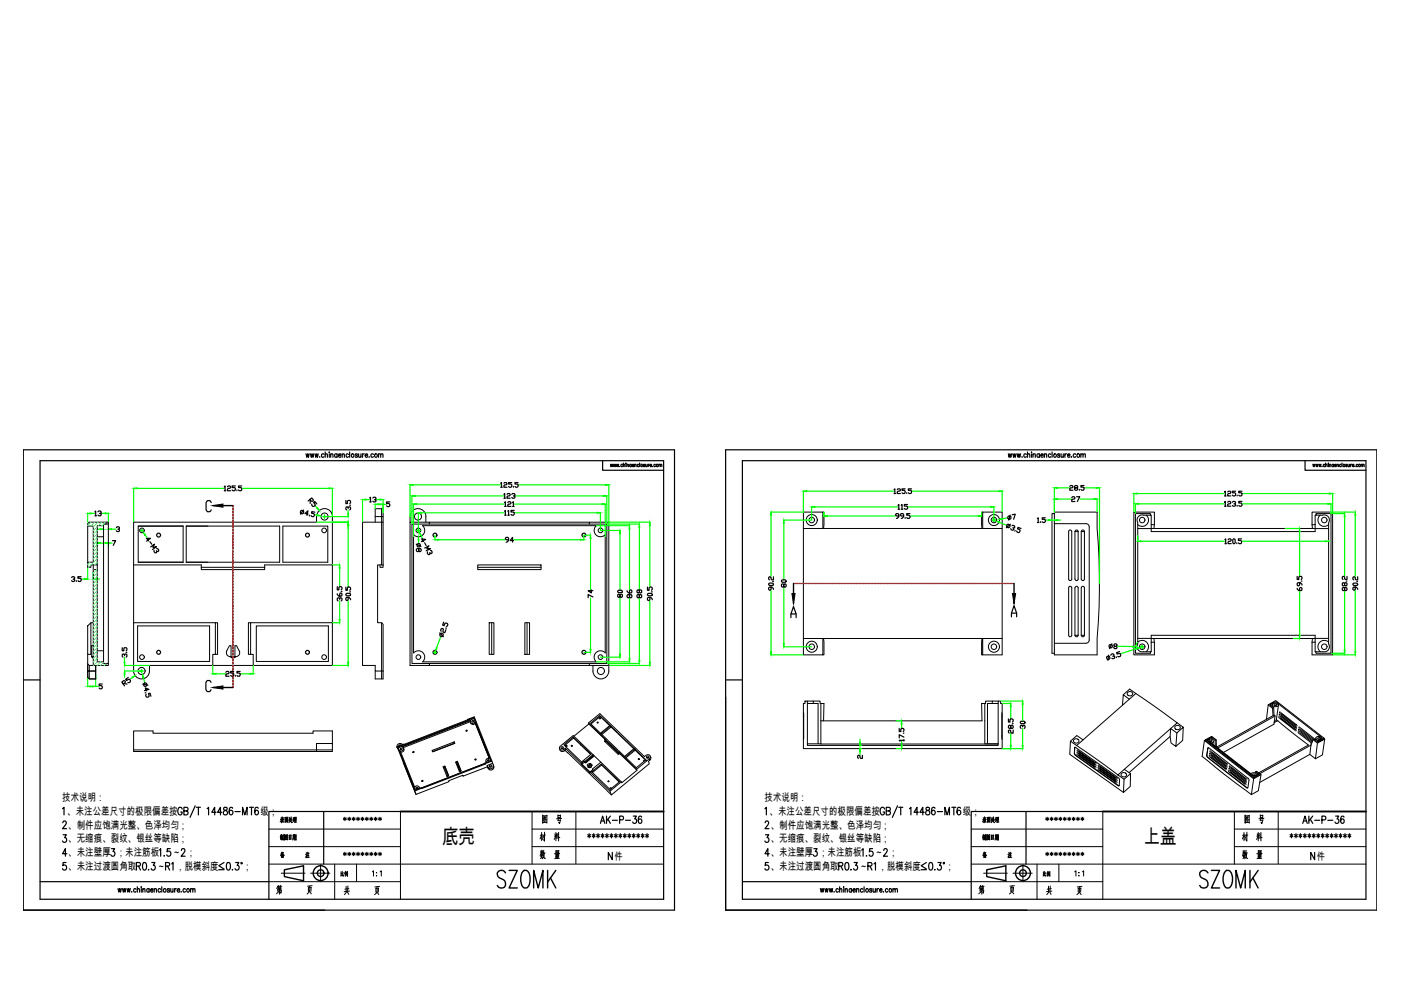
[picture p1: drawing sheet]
<svg xmlns="http://www.w3.org/2000/svg" width="297mm" height="210mm" viewBox="0 0 297 210" stroke-linecap="round" stroke-linejoin="round" font-family="sans-serif">
<defs><g id="words">
<g font-size="7.1">
<text x="104.1" y="189.4">SZOMK</text>
<text x="253.3" y="189.4">SZOMK</text>
</g>
<g font-size="4.3">
<text x="93.8" y="178.9">底壳</text>
<text x="242.5" y="178.9">上盖</text>
</g>
<text font-size="4" fill="#0f0" x="77.3" y="107.6">13</text>
<g font-size="4">
<text x="105.5" y="106.9">123</text>
<text x="226.1" y="107.6">27</text>
<text x="105.8" y="116.1">94</text>
<text x="167.6" y="125.6" transform="rotate(-90 167.6 125.6)">80</text>
<text x="126.6" y="128.1" transform="rotate(-90 126.6 128.1)">74</text>
<text x="133" y="128.1" transform="rotate(-90 133 128.1)">80</text>
<text x="134.8" y="128.1" transform="rotate(-90 134.8 128.1)">86</text>
<text x="218.4" y="155.6" transform="rotate(-90 218.4 155.6)">30</text>
<text x="70.9" y="187">比例</text>
<text x="219.8" y="187">比例</text>
</g>
<text font-size="3.5" fill="#0ff" x="19" y="110.4">13</text>
<text font-size="3.5" x="180.6" y="161.9">2</text>
<g font-size="2.3">
<text x="13.2" y="169.8">技术说明：</text>
<text x="14.3" y="172.8">、未注公差尺寸的极限偏差按</text>
<text x="55.2" y="172.8">级；</text>
<text x="162.1" y="169.8">技术说明：</text>
<text x="163.2" y="172.8">、未注公差尺寸的极限偏差按</text>
<text x="204.1" y="172.8">级；</text>
<text x="14.5" y="175.7">、制件应饱满光整、色泽均匀；</text>
<text x="14.5" y="178.6">、无缩痕、裂纹、银丝等缺陷；</text>
<text x="163.4" y="175.7">、制件应饱满光整、色泽均匀；</text>
<text x="163.4" y="178.6">、无缩痕、裂纹、银丝等缺陷；</text>
<text x="14.5" y="181.5">、未注壁厚 ；未注筋板</text>
<text x="14.5" y="184.5">、未注过渡圆角取</text>
<text x="33.3" y="184.5">～</text>
<text x="36.6" y="181.5">～ ；</text>
<text x="37.4" y="184.5">，脱模斜度</text>
<text x="51.6" y="184.5">；</text>
<text x="163.4" y="181.5">、未注壁厚 ；未注筋板</text>
<text x="163.4" y="184.5">、未注过渡圆角取</text>
<text x="182.2" y="184.5">～</text>
<text x="185.5" y="181.5">～ ；</text>
<text x="186.3" y="184.5">，脱模斜度</text>
<text x="200.5" y="184.5">；</text>
</g>
<g font-size="2.2">
<text x="130.3" y="182.3">件</text>
<text x="279.2" y="182.3">件</text>
</g>
</g></defs>
<!-- layer: 0 -->
<g fill="none" stroke="#000" stroke-width=".25">
<path d="M4.9 95.4h138.1v97.6h-138.1zM8.5 97.7h132.2v93h-132.2zM127.8 97.7v2h12.9M153.8 95.4h138.1v97.6h-138.1zM157.4 97.7h132.2v93h-132.2zM276.7 97.7v2h12.9M23.8 114.6h.7l-.5 1M24.7 111.9l.1-.2h.4l.1 .3-.3 .2M25.2 112.2l.1 .2-.1 .3h-.4l-.1-.2M31.5 114.7l-.4-.6h.8l-.8 .6M31.8 114.8l.4 .6M31.9 116l.9-.6-.4 .6 .8-.1-.9 .6"/>
<path d="M32.7 116.7l.1 .5h.3l.1-.3M33.2 116.3l.5 .3-.2 .3-.3-.1M44.8 106.5l-.3-.4h-.5l-.3 .4v1.6l.3 .4h.5l.3-.4M47.5 103.2l.2-.2v1M47.5 104h.4M48.2 103.2l.2-.2h.3l.2 .2-.2 .3h-.3l-.2 .2v.3h.7M49.9 103h-.7v.4h.5l.2 .1v.4l-.2 .1h-.3l-.2-.1M50.2 103.9v.1M51.3 103h-.7v.4h.5l.2 .1v.4l-.2 .1h-.4l-.1-.1M63.7 108.3l.2-.1 .4 .1v.5l-.5 .1zM64.4 108.1l-.7 .9M65.3 109l-.6-.1 .6-.6-.2 1"/>
<path d="M65.6 109.2v.2M65.7 105.9l.3 .4 .4-.1v-.2l-.3-.4-.8 .6M65.8 106v.7M66.8 108.6l-.7-.1-.1 .3 .5 .1 .1 .5-.2 .2-.5-.3M67.2 106.8l-.5-.5-.2 .2 .3 .4v.3l-.5 .2-.2-.5M73.3 106.1v.7h.3v-.5l.2-.2h.4l.1 .2v.3l-.1 .2M73.8 107.8v-.2l-.3-.1-.2 .1v.4l.2 .1M73.8 107.6l.2-.1 .3 .1v.4l-.1 .1M74.2 107.1h.1M82.6 106.4h-.6v.4h.5l.1 .1-.1 .5h-.4l-.1-.2M88.3 115.4l1 .5M88.4 115.5l.5-.2 .2 .1v.4l-.5 .2z"/>
<path d="M88.8 116.5l.1-.2 .4 .2-.2 .5-.3-.2-.2-.5-.3 .2 .2 .5 .3-.2M89.4 114.8l.8-.4-.8-.1 .3 .5M90 115.1l.3 .6M90.1 116.2l.8-.5-.4 .6h.8l-1 .5M90.7 117l-.1 .2 .1 .3 .3 .1 .2-.3M91.3 116.7l.2 .1 .1 .3-.2 .3-.3-.2M106.2 102.5l.1-.2v1M106.8 102.5l.2-.2 .5 .2-.2 .3-.5 .2v.3h.7M107 108.4l.2-.2v1M107 109.2h.3M107.7 108.4l.1-.2v1M107.7 109.2h.3"/>
<path d="M108.5 102.3h-.7v.3h.5l.2 .2v.3l-.2 .2h-.3l-.2-.2M109 108.2h-.7v.4h.5l.2 .1v.4l-.2 .1h-.3l-.2-.1M109.8 102.3h-.6v.3h.5l.1 .2v.3l-.1 .2-.5-.2M189.6 103.8l.1-.2v1M189.6 104.6h.3M190.2 103.8l.2-.2 .5 .2-.2 .3h-.3l-.2 .2v.3h.7M190.4 107.1l.2-.1v1M190.4 108h.3M190.6 109.4h-.5l-.2-.3 .2-.2h.3l.2 .2v.5l-.5 .3M191.1 107.1l.1-.1v1M191.1 108h.3M191.6 109.4h-.5l-.2-.3 .2-.2h.3l.2 .2v.5l-.5 .3"/>
<path d="M191.9 103.6h-.7v.4h.5l.2 .1v.4l-.2 .1-.5-.1M191.9 109.7v.2M192.2 104.5v.1M192.4 107h-.7v.3h.5l.2 .2v.3l-.2 .2-.5-.2M192.9 108.9h-.7v.3h.6l.1 .2v.3l-.1 .2h-.4l-.2-.2M193.3 103.6h-.7v.4h.5l.2 .1v.4l-.2 .1h-.3l-.2-.1M213.5 111.2l.3-.1 .3 .2 .1 .2-.2 .3-.2 .1-.3-.1zM213.8 109.4h.3l.2 .1-.1 .5-.3 .1-.2-.1zM214.2 109.2l-.3 1.1M214.2 111.1l-.8 .8M214.6 111.5h.5l.1 .2-.3 .3-.2-.1M214.6 109.1l.7-.1-.4 1.1"/>
<path d="M214.9 112l.1 .2-.3 .2-.3-.1-.1-.2M215.2 112.5v.1M216.5 112l-.7-.2-.1 .3 .5 .2v.5l-.3 .1-.3-.1-.1-.2M219.9 109.9l.2-.1v1M219.9 110.8h.4M220.6 110.6v.2M221.6 109.8h-.6v.3h.5l.1 .2v.3l-.1 .2-.5-.2M226.8 103.1l.2-.2h.3l.2 .2-.2 .3h-.3l-.2 .2v.3h.7M228 103.4l-.2-.1 .2-.4h.3l.2 .2-.2 .3h-.3l-.2 .2 .2 .3h.3l.2-.1-.2-.4M229.8 102.9h-.6v.4h.5l.1 .1v.4l-.1 .1h-.4l-.1-.1M259.6 106.5l.2-.2v1M259.6 104.3l.2-.1v.9"/>
<path d="M259.6 107.3h.4M259.6 105.1h.4M259.7 114.4l.2-.1v1M259.7 115.3h.3M260.3 106.5l.2-.2h.3l.1 .2-.1 .3h-.3l-.2 .2v.3h.6M260.3 104.3l.2-.1 .4 .1-.1 .3h-.3l-.2 .2v.3h.6M260.4 114.4l.1-.1 .5 .1-.1 .4-.5 .1v.4h.6M261.3 106.5l.2-.2h.3l.2 .4-.4 .1M261.4 114.4l.1-.1 .4 .1v.7l-.2 .2-.3-.2zM261.8 106.8l.2 .2-.2 .3h-.3l-.2-.1M262 104.2h-.7v.3h.5l.2 .1v.4l-.2 .1h-.3l-.2-.1M262.2 115.1v.2"/>
<path d="M262.3 105v.1M262.3 107.2v.1M263.2 114.3h-.6v.3h.5l.1 .2v.3l-.1 .2h-.4l-.1-.2M263.3 106.3h-.7v.4h.6l.1 .1v.4l-.1 .1h-.4l-.2-.1M263.3 104.2h-.7v.3h.6l.1 .1v.4l-.1 .1h-.4l-.2-.1M15.2 122.4l.1-.1h.4l.1 .1v.2l-.3 .2M15.7 122.8l.1 .2-.1 .3h-.4l-.1-.2M16.2 123.1v.2M17.2 122.3h-.7v.3h.5l.2 .2v.3l-.2 .2h-.3l-.2-.2M25.9 137.3v.7h.4v-.5l.1-.2h.3l.2 .2-.2 .5M26.4 139l-.1-.3-.4 .1v.4l.2 .1M26.4 138.8l.2-.1 .3 .1v.4l-.2 .1"/>
<path d="M26.7 138.3h.2M71.5 125.9l.3 .5h.5l.2-.2v-.3l-.2-.2-.3 .2v.5M71.5 124.4v.7h.3v-.5l.2-.2 .5 .2v.3l-.2 .2M72 127.1l-.2-.4-.3 .2v.3l.2 .2M72 126.9l.2-.2 .3 .2v.3l-.2 .2M72.3 125.4h.2M73.3 126l.2-.2h.7l.1 .3-.1 .2h-.7zM73.3 124.5v.7h.3v-.6l.2-.1h.4l.1 .1v.4l-.1 .2M73.8 126.7v.5l-.2 .1-.3-.1v-.4l.2-.1h.5l.3 .5M74.2 125.5h.1M93.2 134.2l.8 .8M93.4 134.3h.5l.1 .3-.1 .3h-.6l-.1-.3z"/>
<path d="M94.1 131.9l-.3 .6 .4 .2 .1-.5h.6l.1 .2-.4 .4M94.5 133.2h.2M94.5 133.5l-.2 .6-.3-.1-.1-.7h-.4l-.1 .3 .1 .3M137.3 126l.1-.2h.7l.2 .3-.2 .2h-.7zM137.3 124.5v.7h.3v-.6l.2-.1h.3l.2 .1v.4l-.2 .2M137.8 126.7v.5l-.4 .1-.1-.1v-.4l.1-.1h.6l.3 .5M138.1 125.5h.2M163 123.8l.1-.2h.7l.2 .4-.2 .1h-.7zM163.5 124.5v.5l-.4 .1-.1-.1 .1-.5h.5l.4 .5M164 122.3v.7h-.4l-.3-.7-.3 .1v.4l.1 .2M167.7 131v-.8l.5-1.6 .6 1.6v.8M167.7 130.2h1.1"/>
<path d="M214.4 130.8v-.8l.6-1.6 .5 1.6v.8M214.4 130h1.1M234.7 139.2h.5v.5l-.3 .1-.2-.1zM235.1 138.9l-.2 1.1M235.1 136.8l.2-.1h.4l.1 .1v.4l-.1 .1h-.4l-.2-.1zM235.5 138.9l.1-.2h.5v.4h-.2M235.7 136.5l-.5 1M236.1 139.1l.2 .1-.1 .4h-.5M236.3 137l-.1-.3 .1-.2h.4l.1 .4-.6 .3 .1 .3h.4l.1-.1-.1-.4M236.7 139.3v.1M237.4 138.1l-.7 .3 .1 .3 .5-.2 .3 .5-.4 .3-.2-.1M275 124.7l.4 .5h.5l.1-.2-.1-.4-.4 .1v.5"/>
<path d="M275 122.2v.7h.4v-.5l.1-.2 .5 .2v.3l-.1 .2M275.5 123.5v.6l-.1 .1-.4-.1v-.4l.2-.2h.5l.3 .6M275.9 123.2h.1M285.1 124.7l.1-.1 .4 .1v.3l-.4 .2-.1-.5-.4-.1-.1 .4 .1 .2 .4-.2M285.1 123.7l.1-.2 .4 .2v.4l-.4 .1-.1-.1v-.4l-.4-.2-.1 .6 .1 .1 .4-.1M285.4 123.2h.2M285.6 122.2v.7h-.4l-.3-.7-.3 .2 .1 .5M286.8 123.8l.2-.2h.7l.2 .4-.2 .1h-.7zM287.3 124.5v.5l-.3 .1-.2-.1 .2-.5h.5l.4 .5M287.7 123.3h.2M287.9 122.3v.7h-.4l-.3-.7-.4 .1v.4l.2 .2M4.9 144.2h3.6"/>
<path d="M21.7 145h-.7v.4h.5l.2 .1v.4l-.2 .1-.5-.1M26.1 145l.4-.3v-.4h-.3l-.4 .3 .6 .8M26.3 144.9l.7 .1M27.2 143.6l-.6 .4 .2 .3 .4-.3 .3 .1 .2 .2-.1 .3-.5 .1M30.3 145l1.1 .3M30.6 144.9l.3-.1 .2 .1 .1 .3-.2 .3h-.3l-.2-.1-.1-.3zM30.6 146.4l1-.2-.8-.3 .2 .6M30.9 146.9h-.1M31 147.2v.5l.2 .1 .4-.3-.1-.4 .3-.1 .2 .6M44.8 144.7l-.3-.4h-.6l-.2 .4v1.5l.2 .4h.6l.3-.4M47.9 142.5l.2-.1h.3l.2 .1-.2 .4h-.3l-.2 .1v.4h.7M49.6 142.4h-.7v.3h.5l.2 .2v.3l-.2 .2-.5-.2"/>
<path d="M49.9 143.2v.2M50.9 142.4h-.7v.3h.5l.2 .2v.3l-.2 .2h-.3l-.2-.2M153.8 147.8v45.2h64M153.8 144.2h3.6M190.7 154.4v.7h.3v-.5l.2-.2h.3l.2 .2-.2 .5M191.5 155.4h.2M191.7 157h-1l.1 .1M191.7 156.3l-1-.5v.7M191.7 156.8v.3M59.5 177.5v.5M59.6 177l-.1 .4M59.7 176.9v1.2"/>
<path d="M59.7 173.9v.5M59.8 173.8l-.4 .4M59.8 173.8l.3 .5h.1M59.8 173.2v.6M59.8 177.2h-.3M59.8 177.5v.5l-.1-.2M59.8 177.6h-.3M59.9 174.2l-.2 .2M59.9 177.4h-.5M59.9 177.2v.6M60 173.6h-.4M60.1 176.9v1.2l-.2-.2"/>
<path d="M60.1 173.8l-.2 .2M60.1 173.4h-.5M60.2 173.7l-.7 .1M60.4 177v1.1M60.5 173.5v.8M60.6 177.3l.3 .3M60.6 177.8l.1 .1M60.6 177.6l.1 .1M60.6 173.6v.6M60.6 177.1l-.2 .4M60.7 173.3v.3M60.8 173.8h-.2"/>
<path d="M60.8 174h-.2M60.8 177.2l-.2 .1M60.8 177.2l-.4 .5M60.8 173.6v.6M60.9 177v1.1l-.5-.1M60.9 177l-.5 .1M60.9 174.2l-.4 .1M61 173.6h-.5M61 173.5l-.1 .8M61.1 173.3h-.7M61.3 177.1v.9M61.3 173.8l.5 .6h.2"/>
<path d="M61.4 173.3l-.2 .7M61.6 173.6l-.4 .8M61.6 173.6l-.2 .1M61.6 177.5h-.3M61.7 177.9h-.4M61.7 177.1l-.4 .1M61.7 177.1v.9M61.7 173.2v1M61.8 173.6l.1 .3M62.2 176.9v.8M62.2 177.8l-.2 .3M62.3 173.4v.7"/>
<path d="M62.3 177.8l.1 .2M62.4 177.3h-.2M62.4 177.5h-.2M62.4 173.7l-.2 .1M62.4 173.4h-.3M62.4 176.9v.8M62.4 173.3l.1 .6M62.4 174l-.3 .2M62.5 177.1l-.4 .1M62.5 177.7h-.4M62.6 177.6l-.1 .5M62.6 177.1l.2-.1v1.1l-.1-.1"/>
<path d="M62.6 177v.6M62.6 173.3v1M62.7 173.5l-.2 .1M62.7 177.3h-.1M62.7 177.6h-.1M62.8 173.3h-.3M62.8 173.3v.5M62.8 174l-.4 .1M62.8 173.8h-.3M62.9 174.3h-.5M68.6 172.1v11.1M72.8 173.5l.6 .3"/>
<path d="M73.1 173.3v.7M73.4 173.5l-.6 .3M73.8 173.5l.5 .3M74 173.3v.7M74.3 173.5l-.5 .3M74.7 173.5l.6 .3M75 173.3v.7M75.3 173.5l-.6 .3M75.6 173.5l.6 .3M75.9 173.3v.7M76.2 173.5l-.6 .3M76.5 173.5l.6 .3"/>
<path d="M76.8 173.3v.7M77.1 173.5l-.6 .3M77.5 173.5l.6 .3M77.8 173.3v.7M78.1 173.5l-.6 .3M78.4 173.5l.6 .3M78.7 173.3v.7M79 173.5l-.6 .3M79.3 173.5l.6 .3M79.6 173.3v.7M79.9 173.5l-.6 .3M80.3 173.5l.6 .3"/>
<path d="M80.6 173.3v.7M80.9 173.5l-.6 .3M84.9 172.1h-27.9v18.6M208.4 177.5v.5M208.5 177l-.1 .4M208.6 176.9v1.2M208.6 173.9v.5M208.7 173.8l.3 .5h.1M208.7 173.2v.6l-.4 .4M208.7 177.6h-.3M208.8 177.2h-.3M208.8 177.5l-.1 .5-.1-.2"/>
<path d="M208.8 174.2l-.2 .2M208.8 177.4h-.5M208.8 177.2v.6M208.9 173.6h-.4M209 176.9v1.2l-.2-.2M209 173.8l-.2 .2M209 173.4h-.5M209.1 173.7l-.7 .1M209.3 177v1.1M209.4 173.5v.8M209.5 177.3l.3 .3M209.5 177.8l.1 .1"/>
<path d="M209.5 177.6l.1 .1M209.5 173.6v.6M209.6 177.1l-.3 .4M209.6 173.3v.3M209.7 177.2l-.2 .1M209.7 173.8h-.2M209.7 174h-.2M209.7 177.2l-.4 .5M209.7 173.6v.6M209.8 177v1.1l-.5-.1M209.8 177l-.5 .1M209.9 174.2l-.5 .1"/>
<path d="M209.9 173.6h-.5M209.9 173.5v.8M210 173.3h-.7M210.2 177.1v.9M210.3 173.8l.6 .6M210.3 173.3l-.2 .7M210.5 173.6l-.4 .8M210.5 173.6l-.2 .1M210.5 177.5h-.3M210.6 177.9h-.4M210.6 177.1l-.4 .1M210.6 177.1v.9"/>
<path d="M210.6 173.2v1M210.7 173.6l.1 .3M211.1 176.9v.8M211.1 177.8l-.1 .3M211.2 173.4v.7M211.2 177.8l.1 .2M211.3 177.3h-.2M211.3 177.5h-.2M211.3 173.7l-.2 .1M211.3 173.4h-.3M211.3 176.9v.8M211.4 173.3v.6"/>
<path d="M211.4 174l-.4 .2M211.4 177.1l-.4 .1M211.4 177.7h-.4M211.5 177.1l.2-.1v1.1l-.1-.1M211.5 177.6l-.1 .5M211.5 177v.6M211.5 173.3v1M211.6 173.5l-.2 .1M211.7 177.3h-.2M211.7 177.6h-.2M211.7 173.3h-.3M211.7 173.3v.5"/>
<path d="M211.7 174l-.3 .1M211.7 173.8h-.3M211.8 174.3h-.5M217.5 172.1v11.1M221.7 173.5l.6 .3M222 173.3v.7M222.3 173.5l-.6 .3M222.7 173.5l.6 .3M223 173.3v.7M223.3 173.5l-.6 .3M223.6 173.5l.6 .3M223.9 173.3v.7"/>
<path d="M224.2 173.5l-.6 .3M224.5 173.5l.6 .3M224.8 173.3v.7M225.1 173.5l-.6 .3M225.5 173.5l.5 .3M225.7 173.3v.7M226 173.5l-.5 .3M226.4 173.5l.6 .3M226.7 173.3v.7M227 173.5l-.6 .3M227.3 173.5l.6 .3M227.6 173.3v.7"/>
<path d="M227.9 173.5l-.6 .3M228.3 173.5l.5 .3M228.5 173.3v.7M228.8 173.5l-.5 .3M229.2 173.5l.6 .3M229.5 173.3v.7M229.8 173.5l-.6 .3M233.8 172.1h-27.9v18.6M8.5 186.9h48.5M59.7 180.8h.4l-.6 .6M59.7 181.3v.5M59.8 180.9l.5 .4"/>
<path d="M59.8 180.7l-.3 .4M59.9 181.3v.4M60 181.5h-.2M60.1 181.7l-.4 .1M60.1 181.3h-.4M60.1 181.3v.5M64.8 181.1l.1 .2M64.9 180.8l.2 .1M65.1 181.1l-.2 .7-.1-.1M65.2 180.7l.1 .2M65.3 180.9v.9M65.5 181.3l-.3 .1"/>
<path d="M65.5 180.9l-.4 .1M65.6 181.8h-.5M72.8 180.9l.6 .3M73.1 180.7v.7M73.4 180.9l-.6 .3M73.8 180.9l.5 .3M74 180.7v.7M74.3 180.9l-.5 .3M74.7 180.9l.6 .3M75 180.7v.7M75.3 180.9l-.6 .3M75.6 180.9l.6 .3"/>
<path d="M75.9 180.7v.7M76.2 180.9l-.6 .3M76.5 180.9l.6 .3M76.8 180.7v.7M77.1 180.9l-.6 .3M77.5 180.9l.6 .3M77.8 180.7v.7M78.1 180.9l-.6 .3M78.4 180.9l.6 .3M78.7 180.7v.7M79 180.9l-.6 .3M79.3 180.9l.6 .3"/>
<path d="M79.6 180.7v.7M79.9 180.9l-.6 .3M80.3 180.9l.6 .3M80.6 180.7v.7M80.9 180.9l-.6 .3M157.4 186.9h48.5M208.6 181.3v.5M208.7 180.9l.5 .4M208.7 180.7l-.2 .4M208.8 181.3v.4M208.9 181.5h-.2M209 181.7l-.4 .1"/>
<path d="M209 181.3h-.4M209 180.8h-.4M209 180.8l-.6 .6M209 181.3v.5M213.7 181.1l.1 .2M213.9 180.8l.1 .1M214 181.1l-.2 .7-.1-.1M214.2 180.7l.1 .2M214.2 180.9v.9M214.4 181.3l-.3 .1M214.4 180.9l-.4 .1M214.5 181.8h-.5"/>
<path d="M221.7 180.9l.6 .3M222 180.7v.7M222.3 180.9l-.6 .3M222.7 180.9l.6 .3M223 180.7v.7M223.3 180.9l-.6 .3M223.6 180.9l.6 .3M223.9 180.7v.7M224.2 180.9l-.6 .3M224.5 180.9l.6 .3M224.8 180.7v.7M225.1 180.9l-.6 .3"/>
<path d="M225.5 180.9l.5 .3M225.7 180.7v.7M226 180.9l-.5 .3M226.4 180.9l.6 .3M226.7 180.7v.7M227 180.9l-.6 .3M227.3 180.9l.6 .3M227.6 180.7v.7M227.9 180.9l-.6 .3M228.3 180.9l.5 .3M228.5 180.7v.7M228.8 180.9l-.5 .3"/>
<path d="M229.2 180.9l.6 .3M229.5 180.7v.7M229.8 180.9l-.6 .3"/>
<circle cx="33.6" cy="113.5" r=".41"/>
<circle cx="65.2" cy="113.5" r=".41"/>
<circle cx="92.2" cy="113.5" r=".41"/>
<circle cx="123.8" cy="113.5" r=".41"/>
<circle cx="33.6" cy="138.3" r=".41"/>
<circle cx="65.2" cy="138.3" r=".41"/>
<circle cx="92.2" cy="138.3" r=".41"/>
<circle cx="123.8" cy="138.3" r=".41"/>
</g>
<path d="M84.9 172.1h55.8M233.8 172.1h55.8" fill="none" stroke="#000" stroke-width=".4"/>
<g fill="none" stroke="#000" stroke-width=".21">
<path d="M57 175.8h27.9M57 179.5h27.9M84.9 172.1v18.6M112.8 175.8h27.9M112.8 179.5h27.9M112.8 172.1v11.1M114.8 176.5v1.7M114.8 177.2l.2 .3M114.8 177.1l-.3 .8M115 177l-.5 .1M115.1 174.4h.8M115.1 172.8v1.8"/>
<path d="M115.4 173.4l.5 .4M115.4 174l.2 .3M115.4 177.1l-.4 .9M115.5 176.4v1.9l-.3-.3M115.5 173.8l.1 .2M115.5 173.1l-.3 .5M115.6 177l-.5 .1M115.7 173.3h-.3M115.7 173.2l-.6 .8M116 172.8l-.1 1.7M116 172.9l-.9 .1M117.7 176.8v.3"/>
<path d="M117.9 177.2l-.4 .8M117.9 177.3l.1 .3M117.9 176.5v1.8M118.1 176.8l-.2 .4M118.1 177.2l-.6 .1M118.2 177.2l.1 .3M118.2 176.8l.1 .2M118.3 172.8v.6M118.4 173.6l-.1 .3M118.4 176.5v1.8M118.7 177.5l-.7 .2M118.8 172.9h-.5"/>
<path d="M118.8 172.8v.5M118.8 173.3h-.5M118.8 173.9l-.5 .1M118.9 173.8l-.3 .8-.2-.3M119.1 173.5l-1.1 .1M122.1 172.1v11M205.9 175.8h27.9M205.9 179.5h27.9M233.8 172.1v18.6M261.7 175.8h27.9M261.7 179.5h27.9M261.7 172.1v11.1"/>
<path d="M263.7 176.5v1.7M263.7 177.2l.2 .3M263.7 177.1l-.3 .8M264 177l-.6 .1M264 174.4h.8M264 172.8v1.8M264.3 173.4l.5 .4M264.3 174l.2 .3M264.3 177.1l-.4 .9M264.4 176.4v1.9l-.3-.3M264.4 173.8l.1 .2M264.4 173.1l-.3 .5"/>
<path d="M264.6 177l-.6 .1M264.6 173.3h-.3M264.7 173.2l-.7 .8M264.9 172.8l-.1 1.7M264.9 172.9l-.9 .1M266.6 176.8v.3M266.8 177.2l-.4 .8M266.8 177.3l.1 .3M266.8 176.5v1.8M267 176.8l-.2 .4M267 177.2l-.5 .1M267.1 177.2l.1 .3"/>
<path d="M267.1 176.8l.1 .2M267.2 172.8v.6M267.3 173.6l-.1 .3h.5M267.3 176.5v1.8M267.6 177.5l-.7 .2M267.7 172.9h-.5M267.7 172.8v.5h-.5M267.8 173.8l-.3 .8-.2-.3M268 173.5l-1.1 .1M271 172.1v11M57 183.2h83.7M57 186.9h27.9"/>
<path d="M58.9 188.5v.4l.8-.1M59 188l.1 .3M59 187.7l-.3 .7M59.3 188.9l-.7 .6M59.3 187.9l-.4 .1M59.3 188.4v1.2M59.4 188l.2 .3M59.5 187.7l-.2 .6M59.5 188.3l-.6 .1M59.5 188.3v.3h-.6M59.7 188.7l-.1 .7-.2-.3M59.7 187.9l-.3 .1"/>
<path d="M65.4 188.1v.9M65.7 189l.3 .5M65.7 188.4l-.2 .8-.4 .3M65.7 187.8l-.1 .4M66 188.2h-.6M66 188.1l-.1 .9M66.2 187.8l-1 .1M71 183.2v7.5M73.4 187.9v1.1M73.5 189.2l-.5 .5M73.7 189.1l.2 .5M73.8 187.8l-.1 1.2"/>
<path d="M74 188.4l-.9 .1M74.1 188.9l-1.1 .2M78.9 184.8l.3-.2v1.2M79.7 188.3v.9M79.8 185h.1M79.8 185.6h.1M80 189.2l.3 .5M80 188.5l-.2 .9-.4 .3M80 188l-.1 .4M80.2 188.3l-.5 .1M80.2 188.3v.8M80.5 187.9l-1 .2"/>
<path d="M80.6 184.8l.2-.2v1.2M114.6 180.4l.1 .3M114.8 181.2l-.1 .5 .3 .2M114.8 180.3v.9M114.8 180.8l-.3 .6M114.8 180.9l.3 .2M115 181.3l-.4 .7M115 180.4v.4M115.1 181.1l.4 .9h.1M115.2 180.8h-.6M115.3 180.3l-.2 1M115.4 180.9l-.2 .9-.2 .3"/>
<path d="M115.6 180.8l-.4 .1M117.9 181.1v.5M117.9 180.3v.6M118.1 181.2v.8M118.4 180.6h-.5M118.5 180.4h-.6M118.5 180.8h-.6M118.5 181.2h-.6M118.5 180.3l-.1 .5M118.5 181.1l-.1 .5M118.7 180.9l-1.2 .1M205.9 183.2h83.7"/>
<path d="M205.9 186.9h27.9M207.8 188.5v.4l.8-.1M207.9 188l.1 .3M207.9 187.7l-.3 .7M208.2 188.9l-.7 .6M208.2 187.9l-.4 .1M208.2 188.4v1.2M208.4 187.7l-.2 .6M208.4 188.3l-.6 .1M208.5 188.3l-.1 .3M208.5 188.6h-.7M208.6 188.7l-.1 .7-.1-.3"/>
<path d="M208.6 187.9l-.3 .1 .2 .3M214.3 188.1v.9M214.6 189l.3 .5M214.6 188.4l-.2 .8-.4 .3M214.6 187.8l-.1 .4M214.9 188.2h-.6M214.9 188.1l-.1 .9M215.1 187.8l-1 .1M219.9 183.2v7.5M222.3 187.9v1.1M222.4 189.2l-.5 .5M222.6 189.1l.2 .5"/>
<path d="M222.7 187.8l-.1 1.2M222.9 188.4l-.9 .1M223 188.9l-1.1 .2M227.8 184.8l.3-.2v1.2M228.6 188.3v.9M228.8 185h.1M228.8 185.6h.1M228.9 189.2l.3 .5M228.9 188.5l-.2 .9-.4 .3M228.9 188l-.1 .4M229.2 188.3l-.6 .1M229.2 188.3l-.1 .8"/>
<path d="M229.4 187.9l-1 .2M229.5 184.8l.3-.2v1.2M263.6 180.4v.3M263.7 181.2l-.1 .5 .4 .2M263.7 180.3v.9M263.7 180.8l-.3 .6M263.7 180.9l.3 .2M263.9 181.3l-.4 .7M264 180.4l-.1 .4M264 181.1l.4 .9h.1M264.1 180.8h-.6M264.2 180.3l-.2 1"/>
<path d="M264.3 180.9v.5l-.4 .7M264.5 180.8l-.4 .1M266.8 181.1v.5M266.8 180.3v.6M267 181.2v.8M267.3 180.6h-.5M267.4 180.4h-.6M267.4 181.2h-.6M267.4 180.3l-.1 .5h-.5M267.4 181.1l-.1 .5M267.6 180.9l-1.1 .1"/>
</g>
<path d="M59.6 185.1h5.1M65.9 185.1h4M68 183.3v3.6M208.5 185.1h5.1M214.8 185.1h4M216.9 183.3v3.6" fill="none" stroke="#000" stroke-width=".21"/>
<g fill="none" stroke="#000" stroke-width=".3">
<path d="M60.3 184.4l4.1-.8v3.1l-4.1-.8zM209.2 184.4l4.1-.8v3.1l-4.1-.8z"/>
<circle cx="68" cy="185.1" r="1.58"/>
<circle cx="68" cy="185.1" r=".71"/>
<circle cx="216.9" cy="185.1" r="1.58"/>
<circle cx="216.9" cy="185.1" r=".71"/>
</g>
<g fill="none" stroke="#000" stroke-width=".25">
<path d="M64.9 96.2l.2 .8 .1-.8 .2 .8 .2-.8M65.8 96.2l.2 .8 .2-.8 .1 .8 .2-.8M66.8 96.2l.2 .8 .1-.8 .2 .8 .2-.8M67.8 96.9h.1M68.7 96.4l-.1-.1a.33 .33 0 0 0-.4 .3 .33 .33 0 0 0 .5 .2M68.9 96.4l.3-.2 .2 .1v.7M68.9 95.8v1.2M69.8 95.9h.1M69.8 96.2v.8M70.1 96.4l.2-.2 .3 .1v.7M70.1 96.2v.8M71.5 96.4l-.1-.1a.33 .33 0 0 0-.5 .3 .33 .33 0 0 0 .6 .2"/>
<path d="M71.5 96.2v.8M71.8 96.5h.5l-.1-.2a.32 .32 0 0 0-.4 .3 .32 .32 0 0 0 .5 .2M72.5 96.4l.3-.2 .2 .1v.7M72.5 96.2v.8M73.9 96.4l-.1-.1a.32 .32 0 0 0-.4 .3 .32 .32 0 0 0 .5 .2M74.1 95.8v1.2M75.8 96.4l-.2-.2-.3 .2 .4 .2v.3l-.4-.1M76 96.2l.1 .7 .2 .1 .2-.3M76.5 96.2v.8M76.9 96.2v.8M77.2 96.2l-.2 .1-.1 .2M77.4 96.5h.5v-.2a.32 .32 0 0 0-.5 .3 .32 .32 0 0 0 .5 .2"/>
<path d="M78.3 96.9h.1M79.2 96.4l-.1-.1a.33 .33 0 0 0-.5 .3 .33 .33 0 0 0 .6 .2M80.2 96.4l.3-.2 .2 .1v.7M80.2 96.2v.8M80.7 96.4l.2-.2 .3 .1v.7M129.4 98.4l.1 .5 .2-.5 .1 .5 .1-.5M130.1 98.4l.1 .5 .1-.5 .1 .5 .1-.5M130.7 98.4l.1 .5 .1-.5 .1 .5 .2-.5M131.4 98.9h.1M132 98.5h-.1a.21 .21 0 0 0-.3 .2 .21 .21 0 0 0 .4 .1M132.2 98.6l.2-.1 .1 .4M132.2 98.2v.7"/>
<path d="M132.7 98.2h.1M132.7 98.4v.5M132.9 98.6l.3-.1 .1 .4M132.9 98.4v.5M133.8 98.5a.23 .23 0 0 0-.3 .2 .23 .23 0 0 0 .3 .2v-.1M133.8 98.4v.5M134 98.7h.4l-.1-.2a.21 .21 0 0 0-.3 .2 .21 .21 0 0 0 .4 .1M134.5 98.6l.3-.1 .1 .4M134.5 98.4v.5M135.5 98.5h-.1a.23 .23 0 0 0-.3 .2 .23 .23 0 0 0 .3 .2l.1-.1M135.6 98.2v.7M136.7 98.5h-.3l.3 .2v.2l-.3-.1"/>
<path d="M136.9 98.4v.5l.3-.1M137.2 98.4v.5M137.4 98.4v.5M137.7 98.4l-.3 .3M137.8 98.7h.4l-.1-.2a.23 .23 0 0 0-.3 .2 .23 .23 0 0 0 .3 .2l.1-.1M138.4 98.9h.1M139 98.5h-.1a.21 .21 0 0 0-.3 .2 .21 .21 0 0 0 .4 .1M139.7 98.6l.3-.1v.4M139.7 98.4v.5M140 98.6l.3-.1v.4M213.8 96.2l.2 .8 .1-.8 .2 .8 .2-.8M214.7 96.2l.2 .8 .2-.8 .2 .8 .1-.8"/>
<path d="M215.7 96.2l.2 .8 .1-.8 .2 .8 .2-.8M216.7 96.9h.1M217.6 96.4l-.1-.1a.33 .33 0 0 0-.4 .3 .33 .33 0 0 0 .5 .2M217.9 96.4l.2-.2 .2 .1v.7M217.9 95.8v1.2M218.7 95.9h.1M218.7 96.2v.8M219 96.4l.3-.2 .2 .1v.7M219 96.2v.8M220.4 96.4l-.1-.1a.33 .33 0 0 0-.5 .3 .33 .33 0 0 0 .6 .2M220.4 96.2v.8M220.7 96.5h.5l-.1-.2a.33 .33 0 0 0-.4 .3 .33 .33 0 0 0 .5 .2"/>
<path d="M221.5 96.4l.2-.2 .2 .1v.7M221.5 96.2v.8M222.8 96.4l-.1-.1a.32 .32 0 0 0-.4 .3 .32 .32 0 0 0 .5 .2M223.1 95.8v1.2M224.7 96.4l-.2-.2-.3 .2 .4 .2v.3l-.4-.1M225 96.2v.7l.2 .1 .2-.3M225.4 96.2v.8M225.8 96.2v.8M226.1 96.2l-.2 .1-.1 .2M226.3 96.5h.6l-.1-.2a.32 .32 0 0 0-.5 .3 .32 .32 0 0 0 .6 .2M227.2 96.9h.1M228.1 96.4l-.1-.1a.33 .33 0 0 0-.5 .3 .33 .33 0 0 0 .6 .2"/>
<path d="M229.2 96.4l.2-.2 .2 .1v.7M229.2 96.2v.8M229.6 96.4l.3-.2 .2 .1v.7M278.3 98.4l.2 .5 .1-.5 .1 .5 .1-.5M279 98.4l.1 .5 .1-.5 .1 .5 .1-.5M279.6 98.4l.1 .5 .2-.5 .1 .5 .1-.5M280.3 98.9h.1M280.9 98.5h-.1a.21 .21 0 0 0-.3 .2 .21 .21 0 0 0 .4 .1M281.1 98.6l.3-.1v.4M281.1 98.2v.7M281.6 98.2h.1M281.7 98.4v.5"/>
<path d="M281.8 98.6l.3-.1 .1 .4M281.8 98.4v.5M282.7 98.5a.23 .23 0 0 0-.3 .2 .23 .23 0 0 0 .3 .2v-.1M282.7 98.4v.5M282.9 98.7h.4l-.1-.2a.23 .23 0 0 0-.3 .2 .23 .23 0 0 0 .3 .2l.1-.1M283.4 98.6l.3-.1 .1 .4M283.4 98.4v.5M284.4 98.5h-.1a.23 .23 0 0 0-.3 .2 .23 .23 0 0 0 .3 .2l.1-.1M284.5 98.2v.7M285.6 98.5h-.3l.3 .2v.2l-.3-.1M285.8 98.4v.5l.3-.1M286.1 98.4v.5"/>
<path d="M286.3 98.4v.5M286.6 98.4l-.3 .3M286.7 98.7h.4l-.1-.2a.21 .21 0 0 0-.3 .2 .21 .21 0 0 0 .4 .1M287.3 98.9h.1M287.9 98.5h-.1a.21 .21 0 0 0-.3 .2 .21 .21 0 0 0 .4 .1M288.6 98.6l.3-.1v.4M288.6 98.4v.5M288.9 98.6l.3-.1v.4M13.3 171.5l.3-.3v1.6M13.3 174.4l.1-.2 .4-.1 .3 .4-.8 1.2h.8M13.4 177h.7l-.4 .6a.48 .48 0 0 1 .4 .7 .48 .48 0 0 1-.8 0M23.6 179.9h.7l-.4 .6a.47 .47 0 0 1 .4 .8 .47 .47 0 0 1-.8-.1"/>
<path d="M36.1 179.9h-.6l-.1 .7a.48 .48 0 0 1 .7 .1 .48 .48 0 0 1-.1 .7 .48 .48 0 0 1-.6-.2M38.6 171.5a.47 .47 0 0 0-.6-.3 .47 .47 0 0 0-.3 .6v.4a.48 .48 0 0 0 .5 .6 .48 .48 0 0 0 .4-.6h-.3M39 171.9l.7-.1 .2-.2-.2-.4h-.7v1.6l.8-.2 .1-.4-.4-.3M41.4 170.9l-1.1 2.4M41.6 171.2h.9M42.1 171.2v1.6M43.9 171.5l.3-.3v1.6M45.8 172.2h-.9l.6-1v1.6M47 172.2h-.9l.6-1v1.6M47.5 171.2v.5a.59 .59 0 0 1 .7 .4 .59 .59 0 0 1-.3 .7 .51 .51 0 0 1-.6-.6 .51 .51 0 0 1 .7-.4l.2-.3-.1-.3zM49.3 171.4l-.3-.2a.96 .96 0 0 0 0 1.6 .48 .48 0 0 0 .4-.6 .48 .48 0 0 0-.6-.4l-.2 .4M49.8 172.1h1.1"/>
<path d="M51.4 172.8v-1.6l.5 1.6 .5-1.6v1.6M52.9 171.2h.8M53.3 171.2v1.6M54.7 171.4l-.3-.2a.97 .97 0 0 0 0 1.6 .48 .48 0 0 0 .4-.6 .48 .48 0 0 0-.6-.4l-.2 .4M124.6 177l.6 .4M124.9 176.8v.8M125.2 177l-.6 .4M125.6 177l.6 .4M125.9 176.8v.8M126.2 177l-.6 .4M126.5 177l.6 .4M126.8 176.8v.8"/>
<path d="M127.1 177l-.6 .4M127.3 174.6l.5-1.6 .4 1.6M127.5 177l.5 .4M127.5 174.1h.6M127.7 176.8v.8M128 177l-.5 .4M128.4 177l.6 .4M128.6 173v1.6M128.7 176.8v.8M128.9 173.7l.5 .9M129 177l-.6 .4M129.3 177l.6 .4"/>
<path d="M129.4 173l-.8 1.1M129.6 176.8v.8M129.8 173.9h1.1M129.9 177l-.6 .4M130.3 177l.6 .4M130.6 176.8v.8M130.9 177l-.6 .4M131.2 177l.6 .4M131.4 173.8h.7v-.7l-.7-.1v1.6M131.5 176.8v.8M131.8 177l-.6 .4M132.2 177l.6 .4"/>
<path d="M132.5 176.8v.8M132.6 173.9h1.1M132.8 177l-.6 .4M133.1 177l.6 .4M133.4 176.8v.8M133.7 177l-.6 .4M134.1 177l.5 .4M134.3 173h.6l-.3 .6a.46 .46 0 0 1 .3 .7 .46 .46 0 0 1-.8 0M134.4 176.8v.8M134.6 177l-.5 .4M135 177l.6 .4M135.3 176.8v.8"/>
<path d="M135.6 177l-.6 .4M136 177l.5 .4M136 173.3l-.3-.3a.9 .9 0 0 0 0 1.6 .46 .46 0 0 0 .4-.6 .46 .46 0 0 0-.6-.3l-.2 .4M136.2 176.8v.8M136.5 177l-.5 .4M136.9 177l.6 .4M137.2 176.8v.8M137.5 177l-.6 .4M162.2 171.5l.3-.3v1.6M162.2 174.4l.3-.3h.2l.3 .3-.2 .5-.6 .8h.8M162.3 177h.7l-.4 .6a.48 .48 0 0 1 .4 .7 .48 .48 0 0 1-.8 0M172.6 179.9h.6l-.3 .6a.48 .48 0 0 1 .4 .8 .48 .48 0 0 1-.9-.1"/>
<path d="M185 179.9h-.6l-.1 .7a.5 .5 0 0 1 .7 .1 .5 .5 0 0 1 0 .6 .5 .5 0 0 1-.7 .1v-.2M187.5 171.5a.48 .48 0 0 0-.5-.3 .48 .48 0 0 0-.4 .6v.4a.49 .49 0 0 0 .5 .6 .49 .49 0 0 0 .4-.6h-.3M187.9 171.9l.7-.1 .2-.2-.2-.4h-.7v1.6l.8-.2 .1-.4-.3-.3M190.3 170.9l-1.1 2.4M190.5 171.2h.9M191 171.2v1.6M192.8 171.5l.3-.3v1.6M194.7 172.2h-.9l.6-1v1.6M196 172.2h-1l.7-1v1.6M196.4 171.2v.5a.59 .59 0 0 1 .7 .4 .59 .59 0 0 1-.3 .7 .51 .51 0 0 1-.6-.6 .51 .51 0 0 1 .7-.4l.2-.3-.1-.3zM198.2 171.4l-.3-.2a.94 .94 0 0 0 0 1.6 .48 .48 0 0 0 .4-.6 .48 .48 0 0 0-.6-.4l-.2 .4M198.7 172.1h1.1"/>
<path d="M200.3 172.8v-1.6l.5 1.6 .5-1.6v1.6M201.8 171.2h.9M202.2 171.2v1.6M203.7 171.4l-.4-.2a.97 .97 0 0 0 0 1.6 .48 .48 0 0 0 .4-.6 .48 .48 0 0 0-.6-.4l-.2 .4M273.5 177l.6 .4M273.8 176.8v.8M274.1 177l-.6 .4M274.5 177l.6 .4M274.8 176.8v.8M275.1 177l-.6 .4M275.4 177l.6 .4M275.7 176.8v.8"/>
<path d="M276 177l-.6 .4M276.2 174.6l.5-1.6 .5 1.6M276.4 177l.6 .4M276.4 174.1h.6M276.7 176.8v.8M277 177l-.6 .4M277.3 177l.6 .4M277.5 173v1.6M277.6 176.8v.8M277.8 173.7l.5 .9M277.9 177l-.6 .4M278.2 177l.6 .4"/>
<path d="M278.3 173l-.8 1.1M278.5 176.8v.8M278.8 173.9h1M278.8 177l-.6 .4M279.2 177l.6 .4M279.5 176.8v.8M279.8 177l-.6 .4M280.1 177l.6 .4M280.3 173.8h.7l.1-.6-.8-.2v1.6M280.4 176.8v.8M280.7 177l-.6 .4M281.1 177l.6 .4"/>
<path d="M281.4 176.8v.8M281.5 173.9h1.1M281.7 177l-.6 .4M282 177l.6 .4M282.3 176.8v.8M282.6 177l-.6 .4M283 177l.6 .4M283.2 173h.6l-.3 .6a.46 .46 0 0 1 .4 .7 .46 .46 0 0 1-.9 0M283.3 176.8v.8M283.6 177l-.6 .4M283.9 177l.6 .4M284.2 176.8v.8"/>
<path d="M284.5 177l-.6 .4M284.9 177l.6 .4M285 173.3l-.3-.3a.88 .88 0 0 0 0 1.6 .46 .46 0 0 0 .3-.6 .46 .46 0 0 0-.6-.3l-.2 .4M285.2 176.8v.8M285.5 177l-.6 .4M285.8 177l.6 .4M286.1 176.8v.8M286.4 177l-.6 .4M14 182.9h-.6l-.1 .7a.5 .5 0 0 1 .7 0 .5 .5 0 0 1 0 .7 .5 .5 0 0 1-.7 0v-.1M14.2 181h-.9l.6-1.1v1.6M25 188.4l.2 .8 .2-.8 .2 .8 .1-.8M26 188.4l.1 .8 .2-.8 .2 .8 .2-.8"/>
<path d="M26.9 188.4l.2 .8 .2-.8 .2 .8 .1-.8M27.9 189.1h.1M28.8 188.6v-.1a.32 .32 0 0 0-.5 .3 .32 .32 0 0 0 .5 .2M28.9 183.6h.8l.1-.3-.1-.4h-.8v1.6M29.1 188.6l.2-.2 .2 .1 .1 .7M29.1 188v1.2M29.4 183.6l.4 .9M30 188v.1zM30 188.4v.8M30.3 188.6l.2-.2 .2 .1v.7M30.3 188.4v.8M30.4 182.9h.3a1.06 1.06 0 0 1 0 1.6h-.1a1.18 1.18 0 0 1-.2-1.6z"/>
<path d="M31.5 184.3l.1 .1M31.6 188.6l-.1-.1a.32 .32 0 0 0-.4 .3 .32 .32 0 0 0 .5 .2M31.6 188.4v.8M31.9 188.7h.5l-.1-.2a.32 .32 0 0 0-.4 .3 .32 .32 0 0 0 .5 .2M32.2 182.9h.7l-.4 .6a.47 .47 0 0 1 .4 .7 .47 .47 0 0 1-.8 0M32.7 188.6l.2-.2 .2 .1 .1 .7M32.7 188.4v.8M33.8 180.2l.3-.3v1.6M34 188.6v-.1a.32 .32 0 0 0-.5 .3 .32 .32 0 0 0 .5 .2M34.3 188v1.2M34.8 181.4l.1 .1M35.1 183.6h.7l.2-.3-.2-.4h-.7v1.6"/>
<path d="M35.5 183.6l.5 .9M35.9 188.6l-.1-.2-.3 .2 .4 .2v.3l-.3 .1-.1-.2M36.2 188.4v.7l.3 .1 .2-.3M36.4 183.2l.3-.3v1.6M36.7 188.4v.8M37 188.4v.8M37.4 188.4l-.4 .3M37.6 188.7h.5v-.2a.31 .31 0 0 0-.5 .1 .31 .31 0 0 0 .1 .4 .31 .31 0 0 0 .4 0M38.4 189.1h.1M38.5 180.3l.2-.4 .4 .1 .1 .2-.2 .6-.6 .7h.9M39.3 188.6l-.1-.1a.32 .32 0 0 0-.4 .3 .32 .32 0 0 0 .5 .2M40.4 188.6l.2-.2 .2 .1 .1 .7"/>
<path d="M40.4 188.4v.8M40.9 188.6l.2-.2 .2 .1v.7M46.4 184.4h1.1M47.5 182.9l-1.1 .7 1.1 .6M48.2 182.9h.3a1.03 1.03 0 0 1 0 1.6h-.1a1.21 1.21 0 0 1-.2-1.6zM49.3 184.3v.1M50 182.9h.6l-.3 .6a.47 .47 0 0 1 .4 .7 .47 .47 0 0 1-.9 0M51.1 182.9h.2l-.1 .3zM129.8 180.7v1.6l-.8-1.6v1.6M162.9 182.9h-.6l-.1 .7a.5 .5 0 0 1 .7 0 .5 .5 0 0 1 0 .7 .5 .5 0 0 1-.7 0v-.1M163.1 181h-.9l.6-1.1v1.6M173.9 188.4l.2 .8 .2-.8 .2 .8 .1-.8"/>
<path d="M174.9 188.4l.2 .8 .1-.8 .2 .8 .2-.8M175.8 188.4l.2 .8 .2-.8 .2 .8 .1-.8M176.8 189.1h.1M177.7 188.6v-.1a.32 .32 0 0 0-.5 .3 .32 .32 0 0 0 .5 .2M177.8 183.6h.8l.1-.3-.1-.4h-.8v1.6M178 188.6l.2-.2 .2 .1 .1 .7M178 188v1.2M178.3 183.6l.4 .9M178.9 188v.1zM178.9 188.4v.8M179.2 188.6l.2-.2 .2 .1v.7M179.2 188.4v.8"/>
<path d="M179.3 182.9h.3a1.06 1.06 0 0 1 0 1.6h-.1a1.18 1.18 0 0 1-.2-1.6zM180.4 184.3l.1 .1M180.5 188.6l-.1-.1a.32 .32 0 0 0-.4 .3 .32 .32 0 0 0 .5 .2M180.5 188.4v.8M180.8 188.7h.5v-.2a.32 .32 0 0 0-.5 .3 .32 .32 0 0 0 .5 .2M181.1 182.9h.7l-.4 .6a.47 .47 0 0 1 .4 .7 .47 .47 0 0 1-.8 0M181.6 188.6l.2-.2 .2 .1 .1 .7M181.6 188.4v.8M182.7 180.2l.3-.3v1.6M183 188.6l-.1-.1a.32 .32 0 0 0-.5 .3 .32 .32 0 0 0 .6 .2M183.2 188v1.2M183.7 181.4l.1 .1"/>
<path d="M184 183.6h.7l.2-.3-.2-.4h-.7v1.6M184.4 183.6l.5 .9M184.9 188.6l-.2-.2-.3 .2 .4 .2v.3h-.4v-.1M185.1 188.4l.1 .7 .2 .1 .2-.3M185.3 183.2l.3-.3v1.6M185.6 188.4v.8M185.9 188.4v.8M186.3 188.4l-.4 .3M186.5 188.7h.5l-.1-.2a.32 .32 0 0 0-.4 .3 .32 .32 0 0 0 .5 .2M187.3 189.1h.1M187.4 180.3l.2-.4 .4 .1 .1 .2-.2 .6-.6 .7h.9M188.2 188.6l-.1-.1a.32 .32 0 0 0-.4 .3 .32 .32 0 0 0 .5 .2"/>
<path d="M189.3 188.6l.2-.2 .2 .1 .1 .7M189.3 188.4v.8M189.8 188.6l.2-.2 .2 .1 .1 .7M195.3 184.4h1.1M196.4 182.9l-1.1 .7 1.1 .6M197.1 182.9h.3a1.03 1.03 0 0 1 0 1.6h-.1a1.18 1.18 0 0 1-.2-1.6zM198.2 184.3l.1 .1M198.9 182.9h.6l-.3 .6a.47 .47 0 0 1 .4 .7 .47 .47 0 0 1-.9 0M200 182.9l.2 .1-.1 .2zM278.7 180.7v1.6l-.8-1.6v1.6"/>
<circle cx="74.8" cy="96.6" r=".34"/>
<circle cx="79.7" cy="96.6" r=".35"/>
<circle cx="136" cy="98.7" r=".23"/>
<circle cx="139.3" cy="98.7" r=".23"/>
<circle cx="223.7" cy="96.6" r=".34"/>
<circle cx="228.6" cy="96.6" r=".35"/>
<circle cx="284.9" cy="98.7" r=".23"/>
<circle cx="288.2" cy="98.7" r=".23"/>
<circle cx="34.9" cy="188.7" r=".35"/>
<circle cx="39.9" cy="188.7" r=".34"/>
<circle cx="183.8" cy="188.7" r=".34"/>
<circle cx="188.8" cy="188.7" r=".34"/>
</g>
<!-- layer: 0 -->
<g fill="none" stroke="#000" stroke-width=".21">
<path d="M18.6 111.5v7.7M18.9 110.7l-.3 .3v.5h1.2v7.7h-1.2v1.1h.7v-.5h1.3v-8.3h1.4v2.3M19.8 119.8v1M20.6 113.8h1.4M20.6 119.8v1M22 113.8v26.5M23 111.1v29.6M28.3 119.8v-9.1h38.8a2.44 2.44 0 0 1 .9-2.6 1.68 1.68 0 0 1 2.5 1.4v31.6h-25.4M28.3 119.8h14.4v.5M28.3 119.8v12.2M29.3 111.5h9.5v7.7h-9.5zM29.3 111.5h9.5"/>
<path d="M39.5 111.5h19.8v7.7h-19.8zM60 111.5h9.5v7.7h-9.5zM70.5 119.8h-14.4v.5M79.6 107.9v1.6h1.6v-1.6M79.6 109.5v1.2M80.6 119.8v.5h.6v-.5M80.9 107.9v11.9M81.2 119.8v-9.1h-4.3v30.4h2.7v1.2h1.6M81.2 119.8h-1.1v12.2h.8l.3 .4v9.9M81.2 109.5v1.2M86.9 110.7h4.1v.4h-3.7v29.6h3.7v.4h-4.1zM87.7 113.4v25"/>
<path d="M87.7 113.4a1.34 1.34 0 0 0 2 0 1.34 1.34 0 0 0-.1-1.9h36.8a1.35 1.35 0 0 0 0 1.9 1.35 1.35 0 0 0 1.9 0v25a1.34 1.34 0 0 0-1.9 0 1.34 1.34 0 0 0 0 1.9M90.3 109.5v1.2M90.3 109.5a1.68 1.68 0 0 0-1.7-1.7 1.68 1.68 0 0 0-1.7 1.7v1.2M91 111.1h34M91 110.7h34M101.3 119.8h13.4v1h-13.4zM125 110.7h4.1v30.4h-4.1v-.4h3.7v-29.6h-3.7zM170.3 112v23.4h37.9l-.1 3.4h.3v-3.4h4.1v-23.4h-4.1v-3.4h4.1v3.4M170.3 112v-3.4h4.2v3.4M174.5 108.6h.2l-.1 3.4M208.4 108.6h-.3l.1 3.4h-37.9M223.5 108.6h9.1v3.4a137.1 137.1 0 0 1 0 23.4v3.4h-9.1z"/>
<path d="M223.5 111h6.8a.67 .67 0 0 1 .6 .7M223.5 108.9h-.5v29.6h.5M226.7 112.4a.33 .33 0 0 1 .5 .3v10.1a.33 .33 0 0 1-.3 .3 .33 .33 0 0 1-.3-.3v-10.1zM227.9 112.7v10.1a.33 .33 0 0 0 .4 .3 .33 .33 0 0 0 .3-.3v-10.1M227.9 112.7h.7M227.9 112.7a.33 .33 0 0 1 .4-.3 .33 .33 0 0 1 .3 .3M229.2 112.7l.1 10.1a.33 .33 0 0 0 .3 .3 .33 .33 0 0 0 .3-.3v-10.1M229.2 112.7h.7M229.3 112.7a.33 .33 0 0 1 .3-.3 .33 .33 0 0 1 .3 .3M230.9 111.7v24a.67 .67 0 0 1-.6 .7h-6.8M241.2 110.9v25.6a1.09 1.09 0 0 0 .1 1.3 1.09 1.09 0 0 0 1.2 .4h1.6v-2M241.2 110.8a1.08 1.08 0 0 1 .1-1.2 1.08 1.08 0 0 1 1.2-.4h1.4v-.3h-3.2v29.6h3.2v-.3"/>
<path d="M243 109.2a1.34 1.34 0 0 1 .2 1.9 1.34 1.34 0 0 1-2 .1M243.9 109.2h.2v2h.7v-2.6h-4.4v30.2h4.4v-2.6h-.7M244.1 111.2v1.5h34.7v-.7l2.9 .1M244.7 112h33.6M244.8 111.2l-.1 .8-3.5 .1M278.2 111.2v-2.6h4.3v30.2h-4.3v-2.6M278.2 111.2l.1 .8h.5v-.8M278.2 111.2h.6M279 109.2h-.2v2M279.9 109.2a1.34 1.34 0 0 0-.1 1.9 1.34 1.34 0 0 0 1.9 .1M281.7 110.9v25.7M281.7 110.8a1.08 1.08 0 0 0-.1-1.2 1.08 1.08 0 0 0-1.2-.4h-1.4v-.3h3.2v29.6h-3.2v-.3"/>
<path d="M18.6 132.7l.7-.7v6.7h-.7zM18.6 138.7v2.1l.3 .3h.9M19.3 132h.5M19.4 139.2h.4M19.8 120.8h.8v19.5h1.4M19.8 120.8v18.5h-.3v.1h.3v1.7M19.8 136.9h-.4v2.3h.4M20.6 138h1.4M28.3 132h17.4v6.7h-.6v2.4h-13.4a2.38 2.38 0 0 1-.8 2.6 1.68 1.68 0 0 1-2.6-1.4zM29.2 132.7h15.2v7.5h-15.2zM42.7 120.3v.5h13.4v-.5M42.7 120.3h13.4"/>
<path d="M45.7 132h.4v6.7h-.4M48.6 136.9h.4v2.3a.79 .79 0 0 1-.9-.3 .79 .79 0 0 1 0-.9zM49 139.3h.8v.1h-.8zM49.8 136.9h.4l.5 1.1a.8 .8 0 0 1 0 .9 .8 .8 0 0 1-.9 .3zM53.1 132h-.4v6.7h.4M54.3 132.7h15.3v7.5h-15.3zM70.5 132h-17.4v6.7h.6v2.4M80.9 132v11.9M87.7 138.4a1.34 1.34 0 0 1 2 0 1.34 1.34 0 0 1-.1 1.9M101.3 120.3h13.4M103.7 132h1v6.7h-1zM104.3 132v6.7"/>
<path d="M111.3 132h1v6.7h-1zM111.7 132v6.7M170.3 135.4v3.4h4.2v-3.4M174.6 135.4l.1 3.4h-.2M212.5 135.4v3.4h-4.1M226.6 124.6v10.1a.33 .33 0 0 0 .3 .3 .33 .33 0 0 0 .3-.3v-10.1M226.6 124.6a.33 .33 0 0 1 .3-.3 .33 .33 0 0 1 .3 .3M227.9 124.6v10.1M227.9 134.7h.7M227.9 134.7a.33 .33 0 0 0 .4 .3 .33 .33 0 0 0 .3-.3M227.9 124.6a.33 .33 0 0 1 .4-.3 .33 .33 0 0 1 .3 .3M228.6 124.6v10.1"/>
<path d="M229.2 124.6v10.1M229.2 134.7h.7M229.3 134.7a.33 .33 0 0 0 .3 .3 .33 .33 0 0 0 .3-.3M229.3 124.6a.33 .33 0 0 1 .3-.3 .33 .33 0 0 1 .3 .3M229.9 124.6v10.1M241.2 135.4h2.9v-.7h34.7v.7h2.9M241.2 136.1a1.34 1.34 0 0 1 2 .1 1.34 1.34 0 0 1-.2 2M244.1 136.2v-.8h.6l.1 .8M244.7 135.4h33.6M278.2 136.2l.1-.8h.5v.8M278.2 136.2h.6M278.8 136.2v2h1.6a1.09 1.09 0 0 0 1.2-.4 1.09 1.09 0 0 0 .1-1.3"/>
<path d="M281.7 136.1a1.34 1.34 0 0 0-1.9 .1 1.34 1.34 0 0 0 .1 2M18.6 143.9v-1.6h1.7v1.6M18.6 140.8v1.5M18.9 141.1v1.2h-.3v1.3l.3 .3h1.4M18.9 142.3h1.4v-1.2v2.8h-1.4zM22 140.3v.4h.5M22.5 140.7v.4h-2.7M22.5 140.7h.5v.4h-.5M28.3 159h42.2M67.1 157.6h3.4v1.7h-3.4zM70.5 157.8v-2.8h-4.1v.5h-34v-.5h-4.1v4.3h38.8M79.6 142.3v1.6h1.6v-1.6"/>
<path d="M84.2 158.3l1.4-.6 .1 .2-1.3 .5 3.6 9.1 1.3-.5 .1 .1-1.5 .6zM84.2 158.3l.2 .5-.2-.4M85 158l-.3-.1-.2 .3M85.3 157.9a.64 .64 0 0 0-.8-.2 .64 .64 0 0 0-.3 .7M85.6 158.6v.2M85.7 158.8l-.2 .5-.6 .1M89.6 140.3h36.8M91 141.1h34M91 140.7h34M91.6 159.1l4.7-1.8 .1 .3-4.7 1.8zM96.3 157.3l.1 .3-4.7 1.8M99.1 152.5v.1"/>
<path d="M99.2 152.7l-13.5 5.2M99.2 152.8l-.1-.2-13.4 5.2M99.7 153l-14.2 5.5M99.7 153.1l.4 .5h.4l.3-.3M100.4 152.2l3.7 9.1M100.5 152.4l-16 6.2M100.7 153.1v.2M100.7 153.3l3 7.5M118.6 158.7l.2 .5 .3 .1 .6-.1-.1-.3M119.4 158.6h.1M119.4 158.6l-.3 .1M119.5 157.9l2-1.6 3.8 3.6-2 1.7"/>
<path d="M119.7 159.2l.3-.3-.1-.3 9.4 9.2 2.4-2M119.8 159.1l.5 .5M119.9 158.6l-.3 .3a.51 .51 0 0 1-.8 .1 .51 .51 0 0 1 0-.8l2.7-2.3 5.9 5.7M120.3 159.5v.1M120.3 159.6l9.3 8.9M121.7 156.1l3.1-2.6 3.5 3.3M123.1 157.7v.3M124.8 153.3v.2M125.1 153.4l2.1-1.7 9.9 9.6M125.2 160l-3.6-3.5-1.9 1.6 3.8 3.6M125.7 141.1a2.38 2.38 0 0 0 .8 2.6 1.68 1.68 0 0 0 2.6-1.4v-1.2M127.5 155.6l2-1.7 .1 .2-2 1.6"/>
<path d="M128.2 156.8l3 3v-.1M128.3 157l-.1 .1 2.9 2.9 .3-.2 3.5 3.4M128.3 156.7l-.1 .1 3 2.9 .1-.2 3.8 3.8-3.3 2.7-.1-.2M128.4 157.1l-.1 .2M128.7 153.2l.1 .2M129 157l2 2M129.3 153.8l-2 1.7M130.9 155.4l-3.7-3.5-1.9 1.6 3.5 3.4M131 155.6l1.9 1.8M131.1 159.1l3.8 3.7M131.2 159.8l.1-.3-6.5-6.2 2.4-2 9.4 9.1 .4-.2a.51 .51 0 0 1 .7-.1 .51 .51 0 0 1 0 .8l.1 .3-.3 .2 .2 .5-8.1 6.6-.3-.7M131.2 159.7l.1 .1"/>
<path d="M133.1 157.5l4 3.9M134.5 158.7l-2 1.6M170.3 151.2l.1 .6M170.3 151.8v4.2M170.4 156l-.1 .7M170.7 148.6h.5v9.4h40.4v-9.4h.5v.6h.4v9.5h-42.2v-9.5h.4zM171.2 148.6h1.2v.6M171.2 149.2h2.2v8.5M171.2 157.7h2.8M172.4 148.6h1.5v.6h.1M174 152.8h34.2l-.1-3.6h.7v8.4M174 152.8v-3.6h.7l-.1 3.6"/>
<path d="M174 152.8v4.9h37.6M208.8 157.7h2.8M210.4 148.6h-1.4v.6h-.2M211.6 148.6h-1.2v.6M211.6 149.2h-2.2v8.3M212.4 156l.1 .7M212.5 151.2l-.1 .6M212.5 151.8v4.2M227 157.2l11.3 8-.1 2.8-11.4-8.1zM227.7 156.8a.52 .52 0 0 1 .9-.1 .52 .52 0 0 1-.3 .8l-.6-.1-.1-.2zM227.8 159.8v-1.3l.2-.1 9.1 6.5M227.8 159.7v.1"/>
<path d="M227.8 159.7l.2 .4-.2-.3M227.9 158.5h-.1M227.9 158.4l-.1 1.3M228.3 158.1l12.5-11.1 8.8 6.3-11.2 9.8M228.3 159.5l3.9 2.7 .2 .2zM228.3 159.9l4.1 2.9-4-2.7zM228.4 159l4 3-3.9-2.7zM229.6 156.9l-1.3-1-1.3 1.3M239 146.9a.53 .53 0 0 1 .9-.2 .53 .53 0 0 1-.1 .8l-.7-.1zM239.4 148.2l-1.2-.9-.2 2.2M240.8 147l-1.3-.9-1.3 1.2M248.1 156.2l.2 1.3 1 .8 .2-2.9-1.3-.9-.1 1.7-8.7 7.6"/>
<path d="M249.5 155.4l1.4-1.2-.2 2.8-1.4 1.3M249.6 153.3l1.3 .9M255.4 157l-.5 3.4 4.7 3.8 5.7 4.3M255.6 156.8l1.2-.6 .1 .1-.8 .4 .2 .5 9.3 7.2 .4 .1 .9-.5 .1 .1-1.2 .7zM256.1 158.7h.1M256.1 158.7l-.2 1.4M256.2 158.5l-.1 .1M256.4 156.8l-.3 .1M256.4 157.2a.22 .22 0 0 1 .1-.3 .22 .22 0 0 1 .3 .1 .22 .22 0 0 1-.1 .3h-.2M256.4 156.6v.2a.48 .48 0 0 1 .7 0 .48 .48 0 0 1-.2 .7h-.1M256.4 157.2l.3 .1M256.5 159.7l3.6 2.7v.3l-3.6-2.8z"/>
<path d="M256.5 159.2l3.6 2.7 .1 .3-3.6-2.7zM256.8 156.2l.1-.1 1 .8-.3 .1-.7-.5v-.2M256.9 156.4v.3M257.3 157.2l-.1 .6M257.6 157l.1 1.2M257.9 156.9v1.5M258 158.4l11.9-6.7 .2-.1 .2 .2-.2 1.8-10.7 5.9M268.9 149.5l.4-.3 .1 .3 .7 .5-.3 .2zM268.9 149.5l-.4 3M269.4 149.3v.2M269.7 149.3v.4M269.8 150.2l.1 1.5"/>
<path d="M270 149.2l.5-.2 .5 .4M270 149l-.6 .3-.1-.1 1.2-.7 10.2 8M270 149l-.3 .3a.72 .72 0 0 0 .6 .5 .72 .72 0 0 0 .8-.3M270 149l.5-.2 .5 .4M270.1 150v1.6M270.1 153.2l.8-.4 6.5 5.2-10.5 5.9M270.2 149.2a.24 .24 0 0 1 .4 0 .24 .24 0 0 1-.2 .4l-.3-.1zM270.2 149.5l.4 .1M270.3 151.8l-12.1 6.8M270.6 152.6l-.4 .3M271 149.2l.1 .3M271 149.2l8.8 6.9"/>
<path d="M271.1 149.5l-.5 3.1 .3 .2M271.1 152l3.6 2.7 .1 .2-3.6-2.7zM271.2 151.5l3.6 2.7 .1 .2-3.6-2.7zM271.3 151l3.6 2.7 .1 .2-3.6-2.7zM277.9 157.7l.1 .1M277.9 158l-.2 1.9-10.6 6M277.9 158l-10.8 6M278.2 157.4l-3-2.2 .1 .2 2.8 2.2M278.3 156.9l-3-2.2 .1 .2 2.9 2.3M278.4 156.8l-.5 1.2M278.5 156.8l-3-2.4-.1-.2 3.5 2.6M279 156.5l-.1 .4"/>
<path d="M279.3 157.6l-.4 3.3-1.2-1M279.4 157.2v-.2l.1 .3M279.5 156.7l.3 .1M279.8 156.2l.4 .3M279.8 156.1l.4 .2v.3l-.8 .4M279.8 156.1v.1a.45 .45 0 0 0-.8 .2 .45 .45 0 0 0 .5 .6M280.7 156.5l.2 .2-1.6 .9-.9-.8 .2-.1 .9 .6 1.1-.6 .1-.2-1.2 .6M280.9 156.7l-.5 3.4-1.5 .8M85.5 161.7l2.7 6.7M88.9 166.9v.2M88.9 167.1h.1M93.9 162.6l.4-.2 .8 2.1-.3 .1z"/>
<path d="M94.1 162.8l.1-.1 .8 1.9M94.3 162.4l.8 2.1M94.4 162.6l-.4 .1M96.6 161.6l.4-.2 .8 2.1-.4 .1zM97 161.4l.8 2.1M97 161.6l-.3 .1M97 161.7h-.2l.8 1.9-.8-1.9M98.1 164.4l.1 .2M102.8 161.8l-13.4 5.3 13.4-5.2 .1 .1M102.9 161.9l1.4-.5 .1 .4-1.1 .5 .1 .3-5.2 2-.1-.2-3 1.1 .1 .2-7 2.7-.3-.7M102.9 161.9l-13.5 5.2M103 161.4l.1 .3"/>
<path d="M103.2 161.6a.48 .48 0 0 1-.1-.6 .48 .48 0 0 1 .6-.2l-3-7.7a.48 .48 0 0 1-.6 .3 .48 .48 0 0 1-.3-.6l-14.5 5.6a.47 .47 0 0 1 .2 .6 .47 .47 0 0 1-.7 .2l3.1 7.7a.48 .48 0 0 1 .6-.3 .48 .48 0 0 1 .4 .6M103.3 162.3l.2 .6M104.1 161.3l-3.7-9.1-1.2 .5-.1-.2 1.4-.5 3.8 9.4M104.1 161.3l-1.3 .5 .1 .1M104.3 162.5l-.3-.1-.1 .2M104.4 161.8l.2 .4a.63 .63 0 0 1-.4 .8 .63 .63 0 0 1-.8-.3l.1 .2a.64 .64 0 0 0 .8 .3 .64 .64 0 0 0 .4-.7l-.1-.3M123.9 161.4l.1 .2M124 161.5v.1l1.8-1.5-.1-.1-1.7 1.5-.1-.1-.7 .5 .1 .2 1.9 1.8-.1-.2 .6-.5-.1-.1 1.8-1.5 4.3 4.2M124.5 162.3l.1 .1M124.6 162.5l.2 .2M124.6 162.1l.7-.2-.7 .5-.1-.1zM124.6 162.4l.1 .1"/>
<path d="M124.6 162.4h.1M124.7 162.5h.1M124.8 162.7h.1M124.8 162.6l-.2-.1 .1 .2M124.8 162.6v.1M124.8 162.6h.1M125.3 161.9l-.6 .6M125.3 163.5l4.1 3.9 2-1.7-3.9-3.7-2 1.7M125.3 162.5l-.2 .2-.2-.1M125.3 162.6l-.2 .2-.2-.1M125.5 162.2l-.1 .4v-.5l-.6 .5M125.6 163.1l.1 .1"/>
<path d="M125.6 163.8l2-1.6 3.7 3.6M125.7 160.2l.1 .1-1.7 1.4M125.8 160.2l.1 .1-1.8 1.5-.2-.2-.6 .5M125.8 160.3l.1 .1M127.5 162l.1 .2M129.7 167.1a.17 .17 0 0 0-.3 0 .17 .17 0 0 0 0 .2M132.6 160.5l2-1.7 .1 .2-1.9 1.6M136.8 161.2a.17 .17 0 0 0-.3 0 .17 .17 0 0 0 0 .3M136.8 161.2l-2 1.6M137.6 160.6l-.4 .1M137.6 160.9l-2.7 2.3M137.9 160.3a.58 .58 0 0 1-.1 .8"/>
<path d="M232.8 163.1l3.9 2.6 .1 .3zM232.8 162.6l4.1 2.9-4-2.6zM232.8 162.2l4 2.7 .1 .3zM237.1 166.5l-.1 .1M237.1 166.5l.2 .1M237.1 164.9l.3 .4M237.4 165.3l-.2 1.3-9.2-6.4 9.1 6.3M237.8 164a.53 .53 0 0 1 .8-.2 .53 .53 0 0 1 0 .8 .54 .54 0 0 1-.7 0 .54 .54 0 0 1-.1-.6zM238.3 165.2l1.4-1.2-.1 2.7-1.4 1.3M239.7 164l-1.3-.9-1.4 1.2M255.8 160.1l.2 .5M255.9 160.1l.2-1.5 .1-.1 8.4 6.5 .2 .5-.3 1.6-8.4-6.5"/>
<path d="M256.1 160.6l8.2 6.4M256.4 160.2l3.6 2.7 .1 .3-3.6-2.7zM260.5 163.4l3.6 2.7 .1 .3-3.6-2.7zM260.6 162.9l3.6 2.7 .1 .3-3.6-2.7zM260.7 162.4l3.6 2.7v.3l-3.6-2.7zM264.3 167h.1M264.4 167l.2 .1M265.3 164l.6-.2 .6 .4M265.6 164.4a.23 .23 0 0 1 .3-.3 .23 .23 0 0 1 .1 .4M265.7 164.4l.3 .1M265.8 165.1l-.5 3.4M265.8 164.8v.1"/>
<path d="M266.2 163.7l-.1 .2M266.8 164.1l-.6-.4 .2-.2 1 .7-1.6 .9-10.4-8.1 .2-.1v.1l10.2 7.9 1.1-.6 .1-.2M267.4 164.2l-.6 3.5-1.5 .8"/>
<circle cx="30.1" cy="112.5" r=".5"/>
<circle cx="68.7" cy="112.5" r=".5"/>
<circle cx="68.8" cy="109.5" r=".75"/>
<circle cx="88.6" cy="109.5" r=".75"/>
<circle cx="88.7" cy="112.5" r=".5"/>
<circle cx="127.3" cy="112.5" r=".5"/>
<circle cx="172.1" cy="110.3" r="1.17"/>
<circle cx="172.1" cy="110.3" r=".58"/>
<circle cx="210.7" cy="110.3" r="1.17"/>
<circle cx="210.7" cy="110.3" r=".58"/>
<circle cx="242.2" cy="110.3" r=".58"/>
<circle cx="280.8" cy="110.3" r=".58"/>
<circle cx="30.1" cy="139.3" r=".5"/>
<circle cx="68.7" cy="139.3" r=".5"/>
<circle cx="88.7" cy="139.3" r=".5"/>
<circle cx="127.3" cy="139.3" r=".5"/>
<circle cx="172.1" cy="137.1" r="1.17"/>
<circle cx="172.1" cy="137.1" r=".58"/>
<circle cx="210.7" cy="137.1" r="1.17"/>
<circle cx="210.7" cy="137.1" r=".58"/>
<circle cx="242.2" cy="137.1" r=".58"/>
<circle cx="280.8" cy="137.1" r=".58"/>
<circle cx="30" cy="142.3" r=".75"/>
<circle cx="85.1" cy="158.8" r=".18"/>
<circle cx="87.7" cy="159.5" r=".13"/>
<circle cx="98.9" cy="154.9" r=".13"/>
<circle cx="100.2" cy="152.9" r=".18"/>
<circle cx="119.2" cy="158.5" r=".25"/>
<circle cx="120" cy="158.1" r=".17"/>
<circle cx="121.2" cy="158.1" r=".11"/>
<circle cx="126.7" cy="153.2" r=".11"/>
<circle cx="127.2" cy="152.3" r=".16"/>
<circle cx="127.4" cy="142.3" r=".75"/>
<circle cx="249.7" cy="154.3" r=".54"/>
<circle cx="279.6" cy="156.5" r=".25"/>
<circle cx="88.4" cy="167.1" r=".18"/>
<circle cx="89.6" cy="165.6" r=".13"/>
<circle cx="100.8" cy="161" r=".13"/>
<circle cx="103.5" cy="161.2" r=".18"/>
<circle cx="104" cy="162.4" r=".27"/>
<circle cx="129" cy="165.6" r=".12"/>
<circle cx="135.4" cy="160.9" r=".12"/>
<circle cx="137.3" cy="160.5" r=".24"/>
</g>
<g fill="none" stroke="#f00" stroke-width=".3">
<path d="M49.4 107.2v.3M49.4 107.7v.5M49.4 108.4v.4M49.4 109v.4M49.4 109.6v.5M49.4 110.3v.4M49.4 110.9v.5M49.4 111.6v.4M49.4 112.2v.4M49.4 112.8v.5M49.4 113.5v.4M49.4 114.1v.4"/>
<path d="M49.4 114.8v.4M49.4 115.4v.4M49.4 116v.5M49.4 116.7v.4M49.4 117.3v.4M49.4 118v.4M49.4 118.6v.4M49.4 119.2v.5M49.4 119.9v.4M49.4 120.5v.4M49.4 121.2v.4M49.4 121.8v.4"/>
<path d="M49.4 122.4v.5M49.4 123.1v.4M49.4 123.7v.4M49.4 124.3v.5M49.4 125v.4M49.4 125.6v.5M49.4 126.3v.4M49.4 126.9v.4M49.4 127.5v.5M49.4 128.2v.4M49.4 128.8v.5M49.4 129.5v.4"/>
<path d="M49.4 130.1v.4M49.4 130.7v.5M49.4 131.4v.4M49.4 132v.5M49.4 132.7v.4M49.4 133.3v.4M49.4 133.9v.5M49.4 134.6v.4M49.4 135.2v.5M49.4 135.9v.4M49.4 136.5v.4M49.4 137.1v.5"/>
<path d="M49.4 137.8v.4M49.4 138.4v.4M49.4 139.1v.4M49.4 139.7v.4M168.7 123.7h.4M169.3 123.7h.5M170 123.7h.4M170.6 123.7h.4M171.2 123.7h.5M171.9 123.7h.4M172.5 123.7h.5M173.2 123.7h.4"/>
<path d="M173.8 123.7h.4M174.4 123.7h.5M175.1 123.7h.4M175.7 123.7h.5M176.4 123.7h.4M177 123.7h.4M177.6 123.7h.5M178.3 123.7h.4M178.9 123.7h.5M179.6 123.7h.4M180.2 123.7h.4M180.9 123.7h.4"/>
<path d="M181.5 123.7h.4M182.1 123.7h.4M182.8 123.7h.4M183.4 123.7h.4M184.1 123.7h.4M184.7 123.7h.4M185.3 123.7h.4M186 123.7h.4M186.6 123.7h.4M187.2 123.7h.5M187.9 123.7h.4M188.5 123.7h.4"/>
<path d="M189.2 123.7h.4M189.8 123.7h.4M190.4 123.7h.5M191.1 123.7h.4M191.7 123.7h.5M192.4 123.7h.4M193 123.7h.4M193.6 123.7h.5M194.3 123.7h.4M194.9 123.7h.5M195.6 123.7h.4M196.2 123.7h.4"/>
<path d="M196.8 123.7h.5M197.5 123.7h.4M198.1 123.7h.5M198.8 123.7h.4M199.4 123.7h.4M200 123.7h.5M200.7 123.7h.4M201.3 123.7h.4M202 123.7h.4M202.6 123.7h.4M203.2 123.7h.5M203.9 123.7h.4"/>
<path d="M204.5 123.7h.4M205.2 123.7h.4M205.8 123.7h.4M206.4 123.7h.5M207.1 123.7h.4M207.7 123.7h.4M208.4 123.7h.4M209 123.7h.4M209.6 123.7h.5M210.3 123.7h.4M210.9 123.7h.4M211.5 123.7h.5"/>
<path d="M212.2 123.7h.4M212.8 123.7h.5M213.5 123.7h.4M214.1 123.7h.4M214.7 123.7h.3M49.4 140.3v.5M49.4 141v.4M49.4 141.6v.4M49.4 142.3v.4M49.4 142.9v.4M49.4 143.5v.5M49.4 144.2v.4"/>
<path d="M49.4 144.8v.4M49.4 145.5v.3"/>
</g>
<path d="M45.1 107.2h4.3M168.2 123.7v4.3M215 123.7v4.3M45.1 145.8h4.3" fill="none" stroke="#000" stroke-width=".3"/>
<path d="M45.1 107.2l2.2-.3v.6zM167.9 125.8h.7l-.4 2.2zM214.7 125.8h.6l-.3 2.2zM45.1 145.8l2.2-.4v.7z" fill="#000" stroke="#000" stroke-width=".21"/>
<g fill="none" stroke="#808080" stroke-width=".21">
<path d="M228.6 160l-.2 .1M228.6 159.1l-.1 .2M228.6 159.6l-.1 .1M256.8 159.9l-.3 .1M256.8 159.4l-.2 .1M271.4 152.1l-.2 .1M271.5 151.6l-.2 .1M271.6 151.1l-.2 .1M274.8 154.8l-.1 .1M274.9 154.4h-.1M275 153.9h-.2M275.5 155.3l-.2 .1"/>
<path d="M275.6 154.8l-.2 .1M275.7 154.3l-.2 .1M124.6 162.4v.1M232.3 162.7l-.1 .1M232.4 162.3l-.2 .1M232.4 161.9l-.1 .1M233.1 163.1l-.2 .2M233.1 162.7l-.2 .2M233.1 162.3l-.1 .1M236.8 165.9l-.1 .1M236.8 165.5l-.1 .1M236.8 165.1h-.1"/>
<path d="M256.7 160.4l-.2 .1M260.1 163.1l-.2 .1M260.1 162.6l-.1 .1M260.2 162.1l-.1 .1M260.8 163.5l-.2 .2M260.9 163l-.2 .2M260.9 162.6l-.2 .1M264.2 166.3l-.2 .1M264.3 165.8l-.2 .1M264.3 165.3l-.1 .1"/>
</g>
<g fill="none" stroke="#0f0" stroke-width=".25">
<path d="M20.6 112.2h.7M20.6 115.1v.7M21.3 115.1h1M22 112.2v.1M23 112.2v.1M23 115.1v.7M23 115.1h.8M23.6 112.2h1M28.3 103.5v7.2M29 103.5h18.5M29.7 112.5h.7M30.1 112.1v.7"/>
<path d="M30.8 113.4l.4 .6M51.3 103.5h18.5M66.7 109.1l.7 .2M66.8 107.2l.5 .5M67.1 110.7h6.8M68.5 109.5h5.4M68.8 109.2v.7M70.5 103.5v6M70.5 119.8h1.6M73.8 108.2v.7M73.8 111.4v13M76.9 105.9v4.8"/>
<path d="M81.2 106.9h.7M86.9 102.7v6.8M87.3 105.1v6M87.6 102.8h18.5M87.7 106.8v7M88 105.1h18.8M88.4 112.5h.6M88.4 106.9h18.5M88.7 108.7v4.1M88.7 114.5l.1 .7M89.2 113.5l.3 .6M89.4 108.7h17.5"/>
<path d="M92.2 113.5v1M92.9 114.4h14.2M108.9 114.4h14.2M109.1 106.9h18.5M109.1 108.7h17.5M109.2 105.1h18.8M109.9 102.8h18.5M123.8 113.5v1M123.8 113.5h1.5M125.2 114.1v10.9M126.4 111.5h7.1M127.3 108.7v3.8h4.2"/>
<path d="M128.3 106.8v7M128.7 105.1v6M128.7 111.1h6.9M129.1 102.7v8M129.1 110.7h8.7M131.5 113.1v12M133.5 112.1v12.9M135.6 111.8v13.2M137.8 111.4v13M163.4 108.6h6.9M163.5 109.2v13M166.1 110.3h6"/>
<path d="M166.2 110.9v12M170.3 104.1v4.5M171 104.1h18.5M172.1 107.4v2.9M172.8 107.5h17.5M174.7 108.6v.9M175.4 109.4h14.4M192.5 107.5h17.5M193 109.4h14.4M193.3 104.1h18.5M208.1 108.6v.9M210.4 110.3h.7"/>
<path d="M210.7 107.4v3.2M211.9 110.8l1.5 .6M212.5 104.1v4.5M213.6 109.8l-1.1 .2M221.7 110.3h.7M223 110.2v.2M223.5 103.4v5.2M223.5 110.2v.2M224.2 110.3h.7M224.2 105.8h3M224.2 103.4h2.5M229 105.8h2.9"/>
<path d="M229.9 103.4h2.5M232.6 105.8v2.8M233.1 103.4v20.3M240.4 104.6v4M240.7 106.8v2.1M241.1 104.6h18.5M241.2 113.6v1.2M241.4 106.8h18.2M241.9 114.8h17.7M263.3 114.8h17.7M263.4 106.8h18.1M263.4 104.6h18.5"/>
<path d="M272.5 112h3.1M275.5 112.7v9.4M281.7 114.7v.1M282.2 106.8v2.1h2.9M282.5 104.6v4M282.6 108.6h4.8M285.1 109.6v12.5M287.3 109.2v13M17.3 122.8h.6M18.6 120.3v2.5M19.8 121.2v1.6M20.5 122.8h.6"/>
<path d="M26.4 139.4v1M70.5 132h1.6M72 120.5v3.8M72 127.5v3.9M73.8 127.4v13M91.9 138.3h.6M92.2 138v.7M93.5 135l-.9 2.3M123.8 138.3h1.5M125.2 126.8v10.9M127.3 139.3h4.2M131.5 126.7v12"/>
<path d="M133.5 126.8v12.9M135.6 126.8v13.2M137.8 127.4v13M163.4 138.8h6.9M163.5 125.2v13M166.1 137.1h6M166.2 124.5v12M236.9 137l3.2 .1M240.9 137.5l-3.3 1.1M241.2 136.2l-.3 .4-.1 .6M241.8 137.1h.7M242.2 136.8v.7"/>
<path d="M274.3 135.4h1.3M275.5 125.3v9.4M282.2 138.5h2.9M282.6 138.8h4.8M285.1 125.3v12.6M287.3 125.2v13M18.6 143.1v2.5M19.3 145.5h.3M20.3 143.1v2.5M20.3 145.5h.6M26.4 141.1h5.3M26.4 142.3h3.9"/>
<path d="M26.4 142.9v.7M28.1 143.6l-.6 .4M30 141.9v.7M30.4 143.7l.3 1.1M45.1 141.1v1.8M45.8 142.9h2M51 142.9h2M53.7 141.1v1.8M70.5 141.1h3.4M126.4 140.3h7.1M128.7 140.7h6.9M129.1 141.1h8.7"/>
<path d="M182.3 156.7v.7M190 158.7h1.2M190 152.8h1.2M191.2 153.5v.9M191.2 157.2v.8M212.2 148.6h4.7M212.5 158.7h4.4M212.5 149.2h1.9M214.3 149.8v2.6M214.3 155.5v2.5M216.8 149.3v3.6M216.8 154.5v3.5"/>
</g>
<g fill="#0f0" stroke="#0f0" stroke-width=".21">
<path d="M170.3 104.1l.7-.1v.3z"/>
<path d="M211.8 104l.7 .1-.7 .2z"/>
<path d="M172.1 107.5l.7-.1v.2z"/>
<path d="M210 107.4l.7 .1-.7 .1z"/>
<path d="M174.7 109.4l.7-.1v.2z"/>
<path d="M207.4 109.3l.7 .1-.7 .1z"/>
<path d="M163.5 108.6l.1 .6h-.2z"/>
<path d="M163.4 138.2h.2l-.1 .6z"/>
<path d="M166.1 136.5h.2l-.1 .6z"/>
<path d="M166.2 110.3l.1 .6h-.2z"/>
<path d="M211.9 110.1l.6-.2 .1 .2z"/>
<path d="M211.3 110.5l.6 .2-.1 .2z"/>
<path d="M231.9 105.7l.7 .1-.7 .1z"/>
<path d="M223.5 105.8l.7-.1v.2z"/>
<path d="M223.5 110.3l.7-.1v.2z"/>
<path d="M222.4 110.2l.6 .1-.6 .1z"/>
<path d="M241.2 114.8l.7-.1v.2z"/>
<path d="M281 114.7l.7 .1-.7 .1z"/>
<path d="M240.7 106.8l.7-.1v.2z"/>
<path d="M281.5 106.7l.7 .1-.7 .1z"/>
<path d="M281.9 104.5l.6 .1-.6 .2z"/>
<path d="M240.4 104.6l.7-.1v.3z"/>
<path d="M285.1 108.9l.1 .7h-.2z"/>
<path d="M285 137.9h.2l-.1 .6z"/>
<path d="M287.2 138.2h.3l-.2 .6z"/>
<path d="M287.3 108.6l.2 .6h-.3z"/>
<path d="M240.9 137.4l.7-.1-.6 .3z"/>
<path d="M240.1 137l.7 .1-.7 .1z"/>
<path d="M275.4 134.7h.2l-.1 .7z"/>
<path d="M275.5 112l.1 .7h-.2z"/>
<path d="M214.2 158h.2l-.1 .7z"/>
<path d="M214.3 149.2l.1 .6h-.2z"/>
<path d="M216.7 158h.2l-.1 .7z"/>
<path d="M216.8 148.6l.1 .7h-.2z"/>
<path d="M191 158h.3l-.1 .7z"/>
<path d="M191.2 152.8l.1 .7h-.3z"/>
<path d="M182.2 157.4h.2l-.1 .6z"/>
<path d="M30.4 112.9l.5 .5-.2 .1z"/>
<path d="M28.3 103.5l.7-.1v.2z"/>
<path d="M69.8 103.4l.7 .1-.7 .1z"/>
<path d="M73.8 110.7l.1 .7h-.2z"/>
<path d="M73.7 140.4h.2l-.1 .7z"/>
<path d="M73.7 108.9h.2l-.1 .6z"/>
<path d="M67.2 107.8l.2-.1 .3 .6z"/>
<path d="M67.4 109.1l.7 .3h-.7z"/>
<path d="M26.4 142.3l.1 .6h-.2z"/>
<path d="M26.3 140.4h.2l-.1 .7z"/>
<path d="M28 143.5l.6-.3-.4 .5z"/>
<path d="M30.2 143l.3 .6-.2 .1z"/>
<path d="M71.9 131.4h.2l-.1 .6z"/>
<path d="M72 119.8l.1 .7h-.2z"/>
<path d="M45.1 142.9l.7-.1v.2z"/>
<path d="M53 142.8l.7 .1-.7 .1z"/>
<path d="M86.9 102.8l.7-.1v.2z"/>
<path d="M128.4 102.7l.7 .1-.7 .1z"/>
<path d="M87.3 105.1l.7-.1v.3z"/>
<path d="M128 105l.7 .1-.7 .2z"/>
<path d="M87.7 106.9l.7-.1v.2z"/>
<path d="M127.6 106.8l.7 .1-.7 .1z"/>
<path d="M126.6 108.6l.7 .1-.7 .1z"/>
<path d="M88.7 108.7l.7-.1v.2z"/>
<path d="M131.5 112.5l.1 .6h-.3z"/>
<path d="M131.3 138.7h.3l-.1 .6z"/>
<path d="M133.4 139.7h.2l-.1 .6z"/>
<path d="M133.5 111.5l.1 .6h-.2z"/>
<path d="M135.6 111.1l.1 .7h-.3z"/>
<path d="M135.4 140h.3l-.1 .7z"/>
<path d="M137.7 140.4h.2l-.1 .7z"/>
<path d="M137.8 110.7l.1 .7h-.2z"/>
<path d="M88.7 113.8l.1 .7h-.2z"/>
<path d="M88.9 112.9l.4 .6-.2 .1z"/>
<path d="M21.3 112.1l.7 .1-.7 .1z"/>
<path d="M23 112.2l.6-.1v.2z"/>
<path d="M20.6 115.1l.7-.1v.2z"/>
<path d="M22.3 115l.7 .1-.7 .1z"/>
<path d="M19.8 122.8l.7-.1v.2z"/>
<path d="M17.9 122.7l.7 .1-.7 .1z"/>
<path d="M18.6 145.5l.7-.1v.2z"/>
<path d="M19.6 145.4l.7 .1-.7 .1z"/>
<path d="M232.4 103.3l.7 .1-.7 .2z"/>
<path d="M223.5 103.4l.7-.1v.3z"/>
<path d="M92.2 114.4l.7-.1v.2z"/>
<path d="M123.1 114.3l.7 .1-.7 .1z"/>
<path d="M125.2 113.5l.1 .6h-.2z"/>
<path d="M125.1 137.7h.2l-.1 .6z"/>
<path d="M92.5 137.3h.2l-.3 .6z"/>
</g>
<g fill="none" stroke="#0ff" stroke-width=".21">
<path d="M19.1 119.2l-.5 .5M20.6 111.7l-.8 .8M20.6 112.4l-.8 .9M20.6 113.2l-.8 .8M20.6 113.9l-.8 .9M20.6 114.7l-.8 .8M20.6 115.4l-.8 .9M20.6 116.2l-.8 .8M20.6 116.9l-.8 .9M20.6 117.7l-.8 .8M20.6 118.4l-1.8 1.9M20.6 119.2l-.5 .6"/>
<path d="M20.8 110.7l-1 1.1M19.8 120.8h.1M20.5 120.8l-.7 .8M20.6 121.5l-.8 .8M20.6 122.2l-.8 .9M20.6 123l-.8 .8M20.6 123.7l-.8 .9M20.6 124.5l-.8 .8M20.6 125.2l-.8 .9M20.6 126l-.8 .8M20.6 126.7l-.8 .9M20.6 127.5l-.8 .8"/>
<path d="M20.6 128.2l-.8 .9M20.6 129l-.8 .8M20.6 129.7l-.8 .9M20.6 130.5l-.8 .9M20.6 131.3l-.8 .8M20.6 132l-.8 .9M20.6 132.8l-.8 .8M20.6 133.5l-.8 .9M20.6 134.3l-.8 .8M20.6 135l-.8 .9M20.6 135.8l-.8 .8M20.6 136.5l-.8 .9"/>
<path d="M20.6 137.3l-.8 .8M20.6 138l-.8 .9M20.6 138.8l-.8 .8M20.6 139.5l-.8 .9M20.6 140.3l-.8 .8M21.3 140.3l-.7 .8M22 140.5l-.7 .6M22.5 140.7l-.4 .4"/>
</g>
<use href="#words"/>
</svg>
